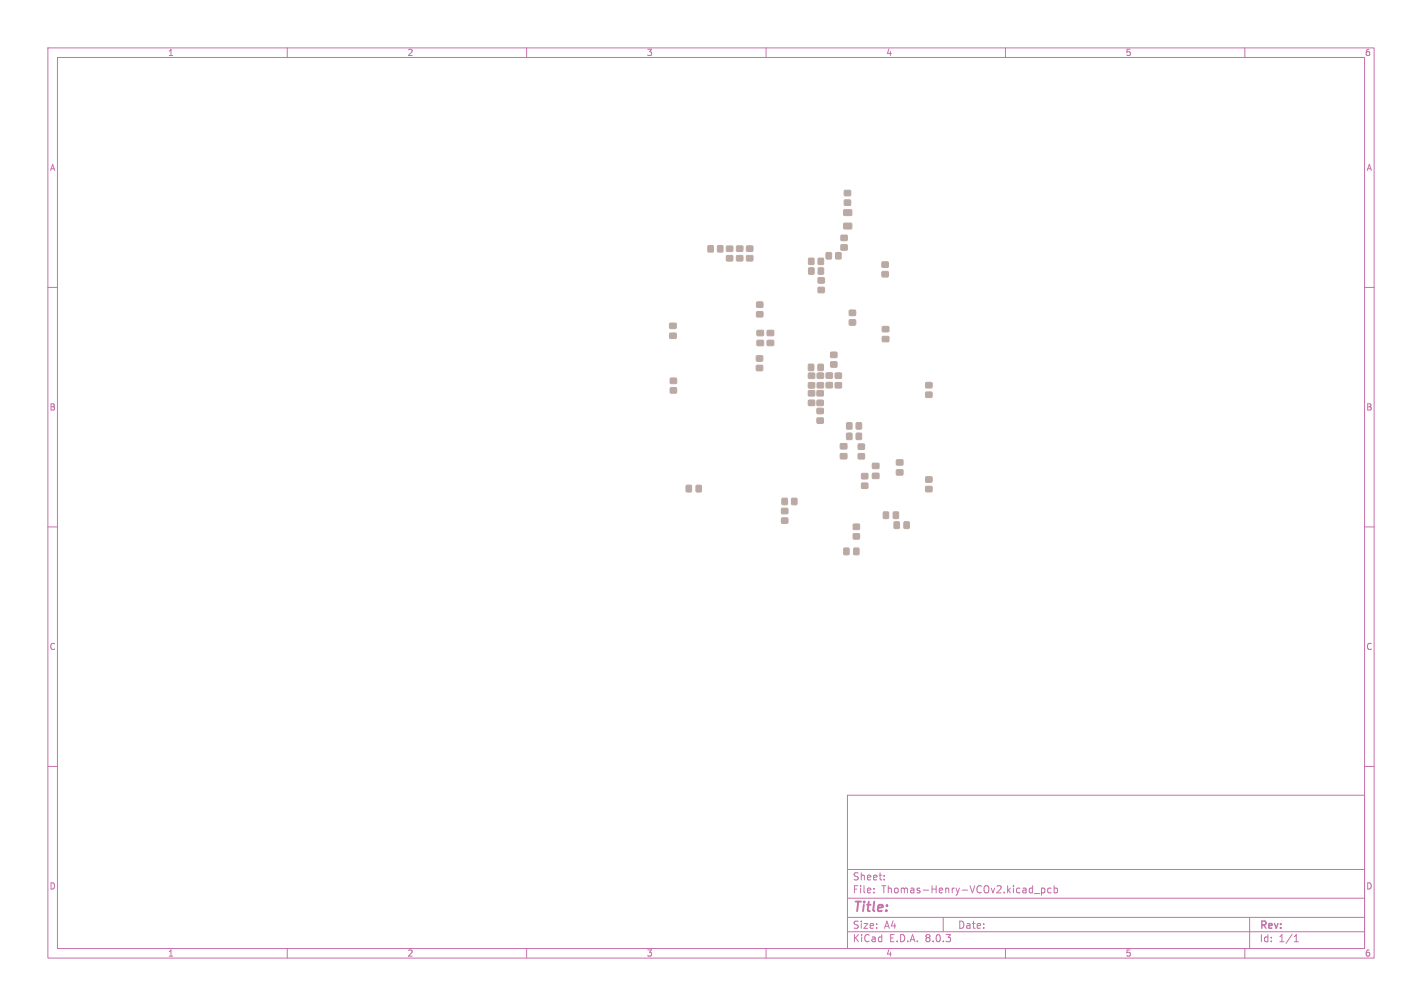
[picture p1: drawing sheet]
<svg xmlns="http://www.w3.org/2000/svg" width="297mm" height="210mm" viewBox="0 0 297 210" stroke-linecap="round" stroke-linejoin="round" font-family="sans-serif">
<defs><g id="words">
<text font-size="2.8" fill="#c872ab" x="178" y="190.9">Title:</text>
<g font-size="2.1" fill="#c872ab">
<text x="178" y="184">Sheet:</text>
<text x="178" y="186.7">File:</text>
<text x="184.1" y="186.7">Thomas-Henry-VCOv2.kicad_pcb</text>
<text x="178" y="196.9">KiCad</text>
<text x="178" y="194.1">Size:</text>
<text x="184.7" y="194.1">A4</text>
<text x="185.7" y="196.9">E.D.A.</text>
<text x="193.3" y="196.9">8.0.3</text>
<text x="200" y="194.1">Date:</text>
<text x="263" y="194.3">Rev:</text>
<text x="263" y="196.9">Id:</text>
<text x="267.1" y="196.9">1/1</text>
</g>
<g font-size="1.8" fill="#c872ab">
<text x="35" y="11.9">1</text>
<text x="85" y="11.9">2</text>
<text x="135" y="11.9">3</text>
<text x="185" y="11.9">4</text>
<text x="235" y="11.9">5</text>
<text x="285" y="11.9">6</text>
<text x="10.3" y="35.9">A</text>
<text x="285.4" y="35.9">A</text>
<text x="10.3" y="85.9">B</text>
<text x="285.3" y="85.9">B</text>
<text x="10.3" y="135.9">C</text>
<text x="285.3" y="135.9">C</text>
<text x="10.3" y="185.9">D</text>
<text x="285.3" y="185.9">D</text>
<text x="35" y="199.9">1</text>
<text x="85" y="199.9">2</text>
<text x="135" y="199.9">3</text>
<text x="185" y="199.9">4</text>
<text x="235" y="199.9">5</text>
<text x="285" y="199.9">6</text>
</g>
</g></defs>
<g fill="none" stroke="#c872ab" stroke-width=".21">
<path d="M10 10h277v190h-277zM12 12h273v186h-273zM60 10v2M110 10v2M160 10v2M210 10v2M260 10v2M10 60h2M285 60h2M10 110h2M285 110h2M10 160h2"/>
<path d="M285 160h2M177 166h108v32h-108zM60 198v2M110 198v2M160 198v2M177 194.5h108M177 191.5h108M177 187.5h108M177 181.5h108M182.5 186.3v.1M182.5 185.5v.1M184.7 183.6v.1"/>
<path d="M184.7 182.8v.1M197 191.5v3M210 198v2M216 186.5h1.2M217.5 185.4v1.5M217.5 185.5l.5-.1 .2 .3-.1 .6h-.6M219.5 185.5l-.4-.1-.3 .3 .2 .6h.5M220.2 185.5l.4-.1 .3 .3-.2 .6h-.5M220.2 184.9v1.5M260 198v2M261 191.5v6.5M270.3 196.6h.9"/>
<path d="M270.3 195.5l.4-.4v1.5"/>
</g>
<g fill="#bbaaa4" stroke="#bbaaa4" stroke-width=".21">
<path d="M184.2 54.7h1.3v1.1h-1.3z"/>
<path d="M184.2 56.7h1.3v1.1h-1.3z"/>
<path d="M165.4 104.1h1v1.2h-1z"/>
<path d="M163.4 104.1h1v1.2h-1z"/>
<path d="M140 81h1.3v1h-1.3z"/>
<path d="M140 79h1.3v1h-1.3z"/>
<path d="M176.4 41.8h1.2v1h-1.2z"/>
<path d="M176.4 39.8h1.2v1h-1.2z"/>
<path d="M170.7 83.6h1.2v1h-1.2z"/>
<path d="M170.7 81.6h1.2v1h-1.2z"/>
<path d="M180 98.9h1.2v1h-1.2z"/>
<path d="M180 100.9h1.2v1h-1.2z"/>
<path d="M158.1 65.1h1.2v1h-1.2z"/>
<path d="M158.1 63.1h1.2v1h-1.2z"/>
<path d="M193.4 79.9h1.2v1h-1.2z"/>
<path d="M193.4 81.9h1.2v1h-1.2z"/>
<path d="M168.9 81.6h1.2v1h-1.2z"/>
<path d="M168.9 83.6h1.2v1h-1.2z"/>
<path d="M160.3 71.1h1.3v1h-1.3z"/>
<path d="M160.3 69h1.3v1h-1.3z"/>
<path d="M193.4 99.6h1.2v1h-1.2z"/>
<path d="M193.4 101.6h1.2v1h-1.2z"/>
<path d="M176.3 114.5h1v1.3h-1z"/>
<path d="M178.3 114.5h1.1v1.3h-1.1z"/>
<path d="M182.2 98.8h1.4v1.1h-1.4z"/>
<path d="M182.2 96.7h1.4v1.1h-1.4z"/>
<path d="M170.9 53.9h1.1v1.3h-1.1z"/>
<path d="M168.9 53.9h1.1v1.3h-1.1z"/>
<path d="M153.9 51.4h1.2v1h-1.2z"/>
<path d="M153.9 53.4h1.2v1h-1.2z"/>
<path d="M158.1 69h1.3v1h-1.3z"/>
<path d="M158.1 71.1h1.3v1h-1.3z"/>
<path d="M179.3 94.7h1.2v1.1h-1.2z"/>
<path d="M179.3 92.7h1.2v1.1h-1.2z"/>
<path d="M184.3 68.2h1.3v1h-1.3z"/>
<path d="M184.3 70.3h1.3v1h-1.3z"/>
<path d="M170.7 77.9h1.3v1.1h-1.3z"/>
<path d="M170.7 79.9h1.3v1.1h-1.3z"/>
<path d="M158 74.3h1.3v1.1h-1.3z"/>
<path d="M158 76.3h1.3v1.1h-1.3z"/>
<path d="M149.9 51.3h1v1.3h-1z"/>
<path d="M147.9 51.3h1v1.3h-1z"/>
<path d="M168.9 79.9h1.2v1.1h-1.2z"/>
<path d="M168.9 77.9h1.2v1.1h-1.2z"/>
<path d="M175.5 92.6h1.4v1.1h-1.4z"/>
<path d="M175.5 94.7h1.4v1.1h-1.4z"/>
<path d="M156 51.4h1.2v1h-1.2z"/>
<path d="M156 53.4h1.2v1h-1.2z"/>
<path d="M170.9 58h1.2v1.1h-1.2z"/>
<path d="M170.9 60h1.2v1.1h-1.2z"/>
<path d="M178.9 90.5h1v1.2h-1z"/>
<path d="M176.9 90.5h1v1.2h-1z"/>
<path d="M172.6 79.9h1.2v1h-1.2z"/>
<path d="M172.6 77.9h1.2v1h-1.2z"/>
<path d="M174.5 77.9h1.2v1.1h-1.2z"/>
<path d="M174.5 79.9h1.2v1.1h-1.2z"/>
<path d="M186.6 106.9h1v1.3h-1z"/>
<path d="M184.5 106.9h1.1v1.3h-1.1z"/>
<path d="M139.9 69.6h1.3v1h-1.3z"/>
<path d="M139.9 67.5h1.3v1h-1.3z"/>
<path d="M173.5 75.6h1.3v1h-1.3z"/>
<path d="M173.5 73.6h1.3v1h-1.3z"/>
<path d="M187.3 96h1.3v1.1h-1.3z"/>
<path d="M187.3 98.1h1.3v1h-1.3z"/>
<path d="M170.7 87.3h1.2v1h-1.2z"/>
<path d="M170.7 85.3h1.2v1h-1.2z"/>
<path d="M170.9 76.1h1v1.2h-1z"/>
<path d="M168.9 76.1h1v1.2h-1z"/>
<path d="M145.4 101.3h1.1v1.4h-1.1z"/>
<path d="M143.3 101.3h1.1v1.4h-1.1z"/>
<path d="M177.4 64.8h1.3v1h-1.3z"/>
<path d="M177.4 66.8h1.3v1h-1.3z"/>
<path d="M175.7 51.1h1.2v1.1h-1.2z"/>
<path d="M175.7 49.1h1.2v1.1h-1.2z"/>
<path d="M178.2 109.4h1.3v1.1h-1.3z"/>
<path d="M178.2 111.4h1.3v1.1h-1.3z"/>
<path d="M176.3 46.6h1.5l.1 .2v.9l-.2 .1h-1.4l-.1-.2z"/>
<path d="M176.3 43.8h1.5l.1 .2v.9l-.2 .1h-1.4l-.1-.2z"/>
<path d="M178.9 88.3h1v1.2h-1z"/>
<path d="M176.9 88.3h1v1.2h-1z"/>
<path d="M174.6 52.8h1v1.2h-1z"/>
<path d="M172.6 52.8h1v1.2h-1z"/>
<path d="M151.8 51.4h1.2v1h-1.2z"/>
<path d="M151.8 53.4h1.2v1h-1.2z"/>
<path d="M170.9 56h1.1v1.2h-1.1z"/>
<path d="M168.9 56h1.1v1.2h-1.1z"/>
<path d="M188.8 109h1.1v1.3h-1.1z"/>
<path d="M186.8 109h1v1.3h-1z"/>
<path d="M163.3 108.2h1.2v1h-1.2z"/>
<path d="M163.3 106.2h1.2v1h-1.2z"/>
</g>
<use href="#words"/>
</svg>
